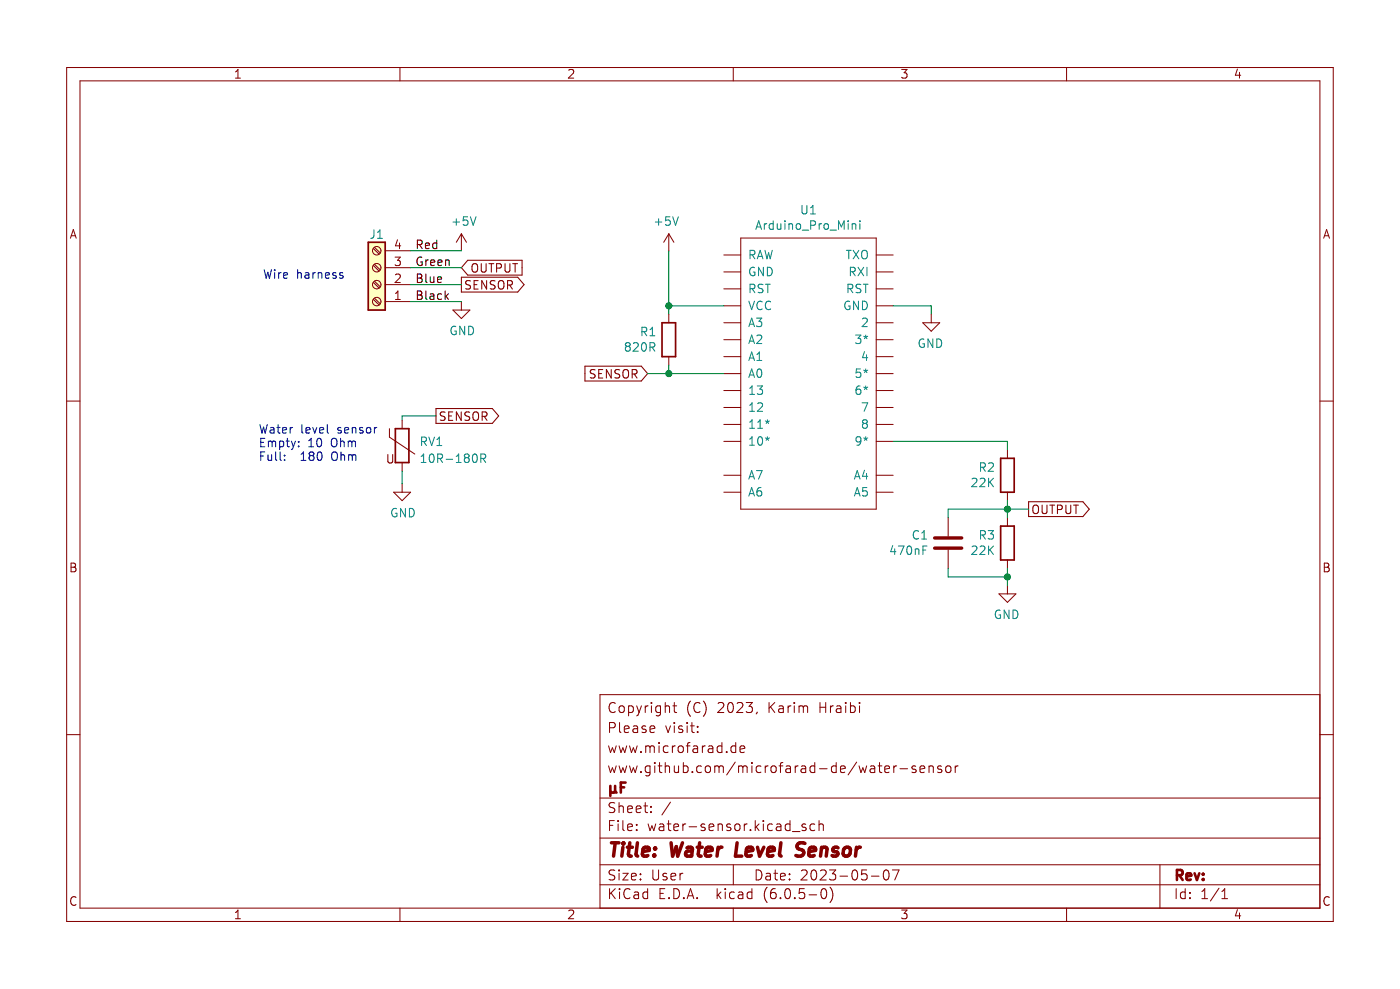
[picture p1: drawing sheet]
<svg xmlns="http://www.w3.org/2000/svg" width="210mm" height="148mm" viewBox="0 0 210 148" stroke-linecap="round" stroke-linejoin="round" font-family="sans-serif">
<path d="M0 .1h209.9v148.1h-209.9z" fill-rule="evenodd" fill="#fff" stroke="#fff" stroke-width=".15"/>
<g fill="none" stroke="#840000" stroke-width=".15">
<path d="M10 10.1h189.9v128h-189.9zM12 12.1h185.9v124h-185.9zM35.3 11.7h.7M35.3 10.8l.4-.4v1.3M60 10.1v2M85.3 10.5l.2-.1h.3l.2 .1v.3l-.8 .9h.8M109.9 10.1v2M135.2 10.4h.8l-.4 .5 .3 .1v.6l-.2 .1h-.3l-.2-.1M159.9 10.1v2M185.5 10.3l-.3 1h.8M185.8 10.8v.9M10.6 35.7l.4-1.3 .4 1.3"/>
<path d="M10.7 35.3h.6M56 37.2l.8 .9M56 39.8l.8 .8M56.2 37.1l.8 .8M56.2 39.6l.8 .8M57.8 37.6h3.8M59.2 38.5h.8l-.4 .5 .4 .1v.6l-.2 .1h-.4l-.2-.1M59.6 35.9l-.3 .9h.8M59.9 36.4v.9M69.2 35v2.6M69.2 35l-.8 1.3M69.2 35l.7 1.3"/>
<path d="M100.3 35v2.6M100.3 35l.7 1.3M100.3 35l-.8 1.3M108.5 38.2h2.6M111.1 35.7h20.3v40.6h-20.3zM131.4 38.2h2.5M198.5 35.7l.4-1.3 .4 1.3M198.6 35.3h.6M56 42.3l.8 .9M56 44.9l.8 .8M56.2 42.1l.8 .9M56.2 44.7l.8 .8"/>
<path d="M57.8 45.2h3.8M57.8 42.6h3.8M57.8 40.1h3.8M59.3 44.9h.7M59.3 44l.4-.4v1.3M59.3 41.2l.5-.1 .2 .1v.2l-.8 .9h.8M67.9 46.5h2.5l-1.2 1.2zM69.2 45.2v1.3M100.3 47.1v1.3M100.3 53.4v1.3M108.5 48.4h2.6M108.5 58.5h2.6"/>
<path d="M108.5 56h2.6M108.5 53.4h2.6M108.5 50.9h2.6M108.5 40.7h2.6M108.5 45.8h2.6M108.5 43.3h2.6M131.4 48.4h2.5M131.4 58.5h2.5M131.4 56h2.5M131.4 53.4h2.5M131.4 50.9h2.5M131.4 40.7h2.5"/>
<path d="M131.4 45.8h2.5M131.4 43.3h2.5M138.4 48.4h2.5l-1.3 1.2zM139.6 47.1v1.3M10 60.1h2M58.4 64.2v1.3l3.8 2.5M59 73.7h2.6l-1.3 1.3zM60.3 63v1.2M60.3 69.3v1.3M60.3 72.5v1.2M108.5 73.7h2.6M108.5 61h2.6"/>
<path d="M108.5 63.6h2.6M108.5 66.1h2.6M108.5 71.2h2.6M131.4 73.7h2.5M131.4 61h2.5M131.4 63.6h2.5M131.4 66.1h2.5M131.4 71.2h2.5M142.2 77.5v2.8M151 67.4v1.3M151 73.7v1.3M151 77.5v1.3"/>
<path d="M197.9 60.1h2M10.7 84.4h.4l.2 .1v.2l-.2 .3a.35 .35 0 0 1 .3 .3 .35 .35 0 0 1-.3 .4h-.4zM10.7 85h.4M142.2 82.4v2.8M149.8 89h2.5l-1.3 1.2zM151 83.9v1.3M151 87.7v1.3M198.6 84.4h.4l.2 .1v.2l-.2 .3a.35 .35 0 0 1 .3 .3 .35 .35 0 0 1-.3 .4h-.4zM198.6 85h.4M10 110.1h2M90 119.6h107.9M91.2 114.7l.3 1 .3-.7 .3 .7 .3-1"/>
<path d="M91.2 111.7l.3 1 .3-.7 .3 .7 .3-1M91.4 109h.6a.41 .41 0 0 0 .3-.4 .41 .41 0 0 0-.3-.4h-.6v1.5M92.2 105.4a.6 .6 0 0 0-.7 0 .6 .6 0 0 0-.2 .7 .56 .56 0 0 0 .3 .6 .56 .56 0 0 0 .6-.1M92.8 114.7l.3 1 .3-.7 .3 .7 .3-1M92.8 111.7l.3 1 .3-.7 .3 .7 .3-1M92.9 108.2v1.3l.2 .2M92.9 105.9a.41 .41 0 0 1 .4-.2 .41 .41 0 0 1 .3 .3v.5a.41 .41 0 0 1-.4 .3 .41 .41 0 0 1-.4-.3zM93.6 109.2l.7-.1-.1-.3-.4-.1-.2 .3 .1 .7h.5M94.2 105.8l.5-.1 .3 .3v.5l-.2 .2h-.6M94.2 105.7v1.5M94.4 114.7l.3 1 .3-.7 .2 .7 .3-1M94.4 111.7l.3 1 .3-.7 .2 .7 .3-1"/>
<path d="M95 108.8h.5l.1 .9M95.5 105.7l.3 1M95.6 109.1l-.5 .1a.29 .29 0 0 0-.2 .3 .29 .29 0 0 0 .2 .2h.5M95.8 106.7l-.1 .4-.2 .1M96.1 112.6v.1M96.1 115.6v.1M96.2 105.7l-.4 1M96.7 105.7v1M96.8 111.9a.37 .37 0 0 1 .7 .1M96.8 111.7v1M96.8 108.8l-.3-.1-.3 .3 .1 .2 .5 .1v.4h-.6M97.2 105.7l-.3 .1-.2 .2"/>
<path d="M97.5 114.7v1.3a.41 .41 0 0 1-.7 .2M97.5 114.8l-.5-.1-.3 .3v.5l.2 .2h.6M97.5 109.2l.7-.1-.1-.3-.4-.1-.2 .3v.7h.6M97.5 112v.7M97.5 112l.2-.3 .3 .1 .1 .9M97.7 105.2v.2M97.7 105.7v1M98.2 114.2v.2M98.2 114.7v1M98.7 114.7h.5M98.8 111.2v.2M98.8 111.7v1"/>
<path d="M98.9 114.2v1.3l.1 .2h.2M99 105.8l-.4-.1-.3 .3v.5l.2 .2h.5M99 105.7v1.3a.41 .41 0 0 1-.6 .2M99.7 105.9a.37 .37 0 0 1 .7 .1v.7M99.7 114.9a.37 .37 0 0 1 .7 .1v.7M99.7 105.2v1.5M99.7 114.2v1.5M99.8 108.7l.4 1 .3-1M100.2 111.8l-.5-.1-.2 .3v.5l.1 .2h.6M100.8 111.7v1M100.9 105.7h.6M101.1 114.7l.1 1a.41 .41 0 0 0 .5-.1"/>
<path d="M101.1 105.2v1.3l.1 .2h.3M101.1 108.2v.2M101.1 108.7v1M101.2 111.7l-.2 .1-.2 .2M101.7 114.7v1M101.7 111.9a.41 .41 0 0 1 .4-.2 .41 .41 0 0 1 .4 .3v.5a.41 .41 0 0 1-.4 .3 .41 .41 0 0 1-.4-.3zM102.3 108.8l-.3-.1-.3 .3 .1 .2 .5 .1v.4h-.6M102.5 114.8l.4-.1 .3 .3v.5l-.2 .2h-.5M102.5 114.2v1.5M102.9 111.7h.6M103 108.2v.2M103 108.7v1"/>
<path d="M103.5 111.2l-.3 .1-.1 .2v1.2M103.5 105a1.72 1.72 0 0 0 0 2.3M103.5 108.7h.6M103.7 108.2v1.3l.1 .2h.3M103.8 115.6v.1M104 111.8h.5l.1 .9M104.6 112.1l-.5 .1a.29 .29 0 0 0-.2 .3 .29 .29 0 0 0 .2 .2h.5M104.6 108.8v.2M104.6 109.6v.1M105 105.4a.6 .6 0 0 0-.8 0 .6 .6 0 0 0-.2 .7 .56 .56 0 0 0 .3 .6 .56 .56 0 0 0 .7-.1M105.2 114.8l-.5-.1-.2 .3v.5l.1 .2h.6M105.3 111.7v1"/>
<path d="M105.5 105a1.72 1.72 0 0 1 0 2.3M105.7 111.7l-.2 .1-.2 .2M105.9 114.8a.41 .41 0 0 1 .6 .2v.5a.41 .41 0 0 1-.4 .3 .41 .41 0 0 1-.4-.3v-.5zM106.2 111.8h.6l.1 .9M106.9 112.1l-.5 .1a.29 .29 0 0 0-.2 .3 .29 .29 0 0 0 .2 .2h.5M107.2 114.9a.37 .37 0 0 1 .6 .1M107.2 114.7v1M107.7 105.4l.2-.2 .5 .1a.41 .41 0 0 1 .1 .6l-.9 .8h.9M107.8 115l.2-.3 .4 .1 .1 .9M107.8 115v.7M108.2 111.8l-.4-.1-.3 .3v.5l.2 .2h.5M108.2 111.2v1.5"/>
<path d="M109 112.6v.1M109.2 105.4l.4-.2a.94 .94 0 0 1 0 1.5h-.1a.91 .91 0 0 1-.3-1.3zM110.2 114.2l-1.2 1.9M110.3 111.8l-.4-.1-.3 .3v.5l.1 .2h.6M110.3 111.2v1.5M110.5 105.4l.2-.2 .5 .1a.41 .41 0 0 1 .1 .6l-.9 .8h1M110.7 114.9a.37 .37 0 0 1 .7 .1M110.7 114.7v1M110.9 112.2l.8-.1-.1-.3-.4-.1-.3 .3 .1 .7h.6M111.4 115v.7M111.4 115l.2-.3 .3 .1 .1 .9M111.9 105.2h.9l-.5 .6a.41 .41 0 0 1 .5 .3v.4l-.1 .2h-.6l-.2-.1"/>
<path d="M112.7 114.2v.2M112.7 114.7v1M113.5 106.7l-.1 .3M114.1 114.8l-.4-.1-.3 .3v.5l.1 .2h.6M114.7 114.7v1M115.2 114.7l-.3 .1-.2 .2M115.3 105.2v1.5M115.5 105.9l.7 .8M115.7 114.9a.41 .41 0 0 1 .4-.2 .41 .41 0 0 1 .3 .3v.5a.41 .41 0 0 1-.4 .3 .41 .41 0 0 1-.4-.3zM116.2 105.2l-.9 .9M116.8 114.7h.6M116.8 105.8h.6v.9"/>
<path d="M117.4 114.2l-.3 .1-.1 .2v1.2M117.4 106.1l-.5 .1a.29 .29 0 0 0-.2 .3 .29 .29 0 0 0 .2 .2h.5M117.9 114.8h.5l.1 .9M118.2 105.7v1M118.5 115.1l-.5 .1a.29 .29 0 0 0-.2 .3 .29 .29 0 0 0 .2 .2h.5M118.6 105.7l-.3 .1-.1 .2M119.1 105.2v.2M119.1 105.7v1M119.2 114.7v1M119.7 114.7l-.3 .1-.2 .2M119.8 105.9a.37 .37 0 0 1 .6 .1M119.8 105.7v1"/>
<path d="M120.2 114.8h.5l.1 .9M120.4 106l.3-.3 .3 .1 .1 .9M120.4 106v.7M120.8 115.1l-.5 .1a.29 .29 0 0 0-.2 .3 .29 .29 0 0 0 .2 .2h.5M122.2 114.8l-.5-.1-.3 .3v.5l.2 .2h.6M122.2 114.2v1.5M122.9 115.2h1.1M122.9 105.2v1.5M122.9 106h.9M123.8 105.2v1.5M124.5 105.7v1M124.9 105.7l-.2 .1-.2 .2"/>
<path d="M125.4 114.8l-.5-.1-.2 .3v.5l.1 .2h.6M125.4 114.2v1.5M125.4 105.8h.6l.1 .9M126 115.2l.7-.1v-.3l-.5-.1-.2 .3 .1 .7h.6M126.1 106.1l-.5 .1a.29 .29 0 0 0-.2 .3 .29 .29 0 0 0 .2 .2h.5M126.8 105.2v.2M126.8 105.7v1M127.5 105.8l.4-.1 .3 .3v.5l-.1 .2h-.6M127.5 105.2v1.5M128.4 114.2l-1.2 1.9M128.8 114.7l.3 1 .3-.7 .3 .7 .2-1M128.9 105.2v.2"/>
<path d="M128.9 105.7v1M130.5 114.8h.6l.1 .9M131.2 115.1l-.5 .1a.29 .29 0 0 0-.3 .3 .29 .29 0 0 0 .3 .2h.5M131.7 114.7h.5M131.9 114.2v1.3v.2h.3M132.7 115.2l.7-.1-.1-.3-.4-.1-.2 .3v.7h.6M134 114.7v1M134.4 114.7l-.2 .1-.2 .2M134.9 115.2h1.2M137.3 114.8l-.4-.1-.2 .3 .1 .2 .5 .1v.4h-.6M137.9 115.2l.7-.1v-.3l-.5-.1-.2 .3 .1 .7h.6M139.3 114.9a.37 .37 0 0 1 .6 .1v.7"/>
<path d="M139.3 114.7v1M141.1 114.8l-.3-.1-.2 .3v.2l.5 .1v.4h-.5M141.9 114.9a.41 .41 0 0 1 .4-.2 .41 .41 0 0 1 .3 .3v.5a.41 .41 0 0 1-.4 .3 .41 .41 0 0 1-.4-.3zM143.2 114.7v1M143.6 114.7l-.2 .1-.2 .2M197.9 104.1h-107.9v32M197.9 110.1h2M11.4 134.5a.52 .52 0 0 0-.6 0 .52 .52 0 0 0-.2 .6 .49 .49 0 0 0 .2 .5 .49 .49 0 0 0 .6-.1M35.3 136.7l.4-.4v1.3M35.3 137.6h.7M60 136.1v2M85.3 136.5l.2-.2h.3l.2 .2v.2l-.8 .9h.8"/>
<path d="M90 132.6h107.9M90 129.6h107.9M90 125.6h107.9M91.4 133.1v1.5M91.4 123.7h.5M91.6 133.8l.6 .8M92.1 122.9h-.7v1.5M92.2 130.4l-.6-.1-.2 .2-.1 .3a.71 .71 0 0 0 .7 .4l.2 .2-.2 .4h-.7M92.2 120.3l-.6-.1-.2 .2-.1 .3a.71 .71 0 0 0 .7 .4l.2 .2-.2 .4h-.7M92.2 133.1l-.8 .9M92.7 122.9v.2M92.7 123.4v1"/>
<path d="M92.8 120.2v1.5M92.8 130.3v.2M92.8 130.8v1M92.8 120.9a.37 .37 0 0 1 .7 .1v.7M92.9 133.1v.2M92.9 133.6v1M93.4 130.8h.8l-.8 1h.8M93.4 122.9v1.3l.2 .2M94.1 123.9l.7-.1-.1-.3-.4-.1-.2 .3 .1 .7h.5M94.1 121.2l.7-.1-.1-.3-.4-.1-.2 .3 .1 .7h.5M94.5 133.3a.6 .6 0 0 0-.8 0 .6 .6 0 0 0-.2 .7 .56 .56 0 0 0 .3 .6 .56 .56 0 0 0 .7-.1M94.7 131.3l.7-.1-.1-.3-.4-.1-.2 .2v.8h.6"/>
<path d="M95.1 133.7h.6v.9M95.4 121.2l.7-.1-.1-.3-.4-.1-.2 .3 .1 .7h.5M95.5 124.3v.1M95.5 123.5v.2M95.7 134l-.5 .1a.29 .29 0 0 0-.2 .2 .29 .29 0 0 0 .2 .3h.5M96 131.7v.1M96 130.9v.1M96.5 120.7h.6M96.7 120.2v1.3l.1 .2h.3M97.1 133.7l-.4-.1-.3 .3v.4l.1 .3h.6M97.1 133.1v1.5M97.2 123.4l.3 1 .2-.7 .3 .7 .3-1"/>
<path d="M97.6 121.6v.1M97.6 120.8v.2M97.9 130.3v1.2l.3 .3h.4l.1-.3v-1.2M98.9 123.5h.6v.9M99 133.8h.5M99.5 123.8l-.5 .1a.29 .29 0 0 0-.2 .3 .29 .29 0 0 0 .2 .2h.5M99.7 133.1h-.7v1.5h.7M100 130.9l-.4-.1-.2 .2 .1 .3 .5 .1v.4h-.6M100 123.4h.6M100.2 122.9v1.3l.1 .2h.3M100.3 134.5v.1M100.5 120.2l-1.3 1.9"/>
<path d="M100.6 131.3l.7-.1-.1-.3-.4-.1-.2 .2 .1 .8h.5M101 133.1a.76 .76 0 0 1 .9 .8 .76 .76 0 0 1-.9 .7zM101 123.9l.7-.1v-.3l-.5-.1-.2 .3 .1 .7h.6M102 130.8v1M102.4 130.8l-.3 .1-.1 .2M102.4 123.4v1M102.5 134.5v.1M102.8 123.4l-.3 .1-.1 .2M103 134.6l.5-1.5 .5 1.5M103.2 134.2h.7M103.3 123.9h1.2M104.5 134.5v.1"/>
<path d="M105.7 123.5l-.4-.1-.2 .3 .1 .2 .5 .1v.4h-.6M106.3 123.9l.7-.1v-.3l-.5-.1-.2 .3 .1 .7h.6M107.5 133.1v1.5M107.7 134.1l.4 .5M107.7 123.6a.37 .37 0 0 1 .6 .1v.7M107.7 123.4v1M108.1 133.6l-.6 .6M108.7 133.1v.2M108.7 133.6v1M109.5 123.5l-.3-.1-.2 .3v.2l.5 .1v.4h-.5M109.9 136.1v2M109.9 129.6v3"/>
<path d="M110.1 133.7l-.4-.1-.3 .3v.4l.1 .3h.6M110.2 123.6a.41 .41 0 0 1 .4-.2 .41 .41 0 0 1 .3 .3v.5a.41 .41 0 0 1-.3 .3 .41 .41 0 0 1-.4-.3zM110.7 133.7h.6l.1 .9M111.4 134l-.5 .1a.29 .29 0 0 0-.2 .2 .29 .29 0 0 0 .2 .3h.5M111.6 123.4v1M112 123.4l-.3 .1-.1 .2M112.5 124.3v.1M112.7 133.7l-.4-.1-.3 .3v.4l.2 .3h.5M112.7 133.1v1.5M113.2 122.9v1.5M113.4 130.3a.76 .76 0 0 1 .8 .8 .76 .76 0 0 1-.8 .7zM113.4 123.9l.4 .5"/>
<path d="M113.8 123.4l-.6 .6M114.4 122.9v.2M114.4 123.4v1M114.9 130.9h.5l.1 .9M115 132.9a1.72 1.72 0 0 0 0 2.3M115.5 131.2l-.5 .1a.29 .29 0 0 0-.2 .2 .29 .29 0 0 0 .2 .3h.5M115.8 123.5l-.4-.1-.3 .3v.5l.1 .2h.6M116 130.8h.6M116.2 130.3v1.3l.1 .2h.3M116.2 133.1a.59 .59 0 0 0-.7 .7v.5l.2 .3h.4l.2-.1 .1-.5-.2-.2-.4-.1-.3 .3M116.4 123.5h.6l.1 .9M117 131.3l.7-.1v-.3l-.5-.1-.2 .2 .1 .8h.6"/>
<path d="M117 134.5v.1M117.1 123.8l-.5 .1a.29 .29 0 0 0-.2 .3 .29 .29 0 0 0 .2 .2h.5M117.8 133.3l.4-.2a.94 .94 0 0 1 0 1.5h-.2a.91 .91 0 0 1-.2-1.3zM118.4 131.7v.1M118.4 130.9v.1M118.4 123.5l-.4-.1-.3 .3v.5l.2 .2h.5M118.4 122.9v1.5M118.8 124.6h1.1M119.2 134.5v.1M120.2 130.5l.2-.2 .5 .1a.41 .41 0 0 1 0 .6l-.8 .8h.9M120.6 133.1h-.7l-.1 .7 .2-.1 .5 .1 .2 .2-.1 .5-.2 .1h-.4l-.2-.1M120.8 123.5l-.4-.1-.2 .3 .1 .2 .5 .1v.4h-.6"/>
<path d="M121.3 134.1h1.1M121.7 130.5l.4-.2a.94 .94 0 0 1 0 1.5h-.2a.91 .91 0 0 1-.2-1.3zM122.2 123.5l-.5-.1-.3 .3v.5l.2 .2h.6M122.8 123.6a.37 .37 0 0 1 .6 .1v.7M122.8 122.9v1.5M123 130.5l.2-.2 .5 .1a.41 .41 0 0 1 .1 .6l-.9 .8h1M123.2 133.3l.4-.2a.94 .94 0 0 1 0 1.5h-.2a.91 .91 0 0 1-.2-1.3zM124.4 130.3h.9l-.5 .6a.41 .41 0 0 1 .5 .3v.3l-.1 .3h-.6l-.2-.1M124.4 132.9a1.72 1.72 0 0 1 0 2.3M125.9 131.3h1.2M127.9 130.5l.3-.2a.94 .94 0 0 1 0 1.5h-.1a.91 .91 0 0 1-.2-1.3zM129.9 130.3h-.7v.7l.2-.1 .5 .1 .1 .2-.1 .5-.2 .1h-.3l-.2-.1"/>
<path d="M130.7 131.3h1.1M132.6 130.5l.3-.2a.94 .94 0 0 1 0 1.5h-.1a.91 .91 0 0 1-.2-1.3zM133.8 130.3h1l-.6 1.5M135.2 136.3h.8l-.4 .5 .3 .2v.5l-.2 .1h-.3l-.2-.1M159.9 136.1v2M173.9 129.6v6.5M176.3 133.1v1.5M177.7 133.7l-.4-.1-.3 .3v.4l.1 .3h.6M177.7 133.1v1.5M178.4 134.5v.1M178.4 133.7v.1M180.2 134.6h.9"/>
<path d="M180.2 133.6l.4-.5v1.5M182.8 133.1l-1.3 1.9M183.2 134.6h.9M183.2 133.6l.4-.5v1.5M185.5 136.3l-.3 .9h.8M185.8 136.8v.8M199.3 134.5a.52 .52 0 0 0-.6 0 .52 .52 0 0 0-.2 .6 .49 .49 0 0 0 .2 .5 .49 .49 0 0 0 .6-.1"/>
<circle cx="56.5" cy="37.6" r=".63"/>
<circle cx="56.5" cy="40.1" r=".63"/>
<circle cx="56.5" cy="45.2" r=".63"/>
<circle cx="56.5" cy="42.6" r=".63"/>
</g>
<path d="M91.5 117.7v1.5M91.5 118.5l.2 .2h.3l.2-.2M92.2 118.5l.2 .2M92.2 117.7v.8M93.1 118h.5M93.8 117.2h-.7v1.5M176.5 131.1h.5a.41 .41 0 0 0 .3-.4 .41 .41 0 0 0-.3-.4h-.5v1.5M176.8 131.1l.5 .7M177.9 131.3l.7-.1-.1-.3-.4-.1-.2 .2 .1 .8h.5M179.1 130.8l.4 1 .3-1M180.4 131.7v.1M180.4 130.9v.1" fill="none" stroke="#840000" stroke-width=".39"/>
<g fill="none" stroke="#840000" stroke-width=".52">
<path d="M91.7 126.3h1.1M92.2 126.3l-.2 2M93.4 126.9l-.2 1.4M93.5 126.3v.2M93.5 126.3l-.1 .1 .1 .1M93.5 126.3l.1 .1-.1 .1M94.1 126.9h.7M94.4 126.3l-.2 1.7 .1 .2 .4 .1M95.6 126.3l-.2 1.7 .2 .3M96.4 127.6l.9-.2v-.4l-.6-.1-.3 .3-.1 .8 .1 .2 .2 .1 .5-.1M98.1 128.1l.1 .1-.1 .1M98.1 128.1l-.1 .1 .1 .1"/>
<path d="M98.1 128.1v.2M98.2 127v.2M98.2 127l.1 .1-.1 .1M98.2 127l-.1 .1 .1 .1M100.6 126.3l.2 2 .6-1.5 .2 1.5 .7-2M103 127l.2-.1 .6 .1v.2l-.1 1.1M103.8 127.4l-.7 .1a.4 .4 0 0 0-.3 .3 .4 .4 0 0 0 .2 .5l.7-.1M104.5 126.9h.8M104.9 126.3l-.2 1.7 .1 .2 .3 .1M105.8 127.6l1-.2-.1-.4-.6-.1-.3 .3-.1 .8 .1 .2 .2 .1 .6-.1M107.7 126.9l-.2 1.4M108.2 126.9a.59 .59 0 0 0-.6 .4"/>
<path d="M110.5 126.3l-.2 2h.9M111.9 127.6l.9-.2v-.4l-.6-.1-.3 .3-.1 .8 .1 .2 .2 .1 .6-.1M113.6 126.9l.3 1.4 .6-1.4M115.1 127.6l1-.2-.1-.4-.5-.1-.3 .3-.1 .8v.2l.2 .1 .6-.1M117.1 126.3l-.2 1.7 .2 .3M120.7 126.4a.85 .85 0 0 0-1.1 .1 .45 .45 0 0 0 .2 .7l.4 .1a.49 .49 0 0 1 .3 .5 .49 .49 0 0 1-.4 .5l-.8-.1M121.3 127.6l1-.2-.1-.4-.5-.1-.4 .3-.1 .8 .1 .2 .2 .1 .6-.1M123.2 127.1a.49 .49 0 0 1 .8 .1l-.1 1.1M123.2 126.9l-.2 1.4M125.6 127a.49 .49 0 0 0-.7 .3v.2l.7 .2v.2l-.1 .3-.2 .1-.6-.1M126.6 127.1a.52 .52 0 0 1 .5-.2 .52 .52 0 0 1 .4 .4l-.1 .6a.55 .55 0 0 1-.5 .4 .55 .55 0 0 1-.5-.4zM128.4 126.9l-.1 1.4"/>
<path d="M129 126.9a.59 .59 0 0 0-.6 .4"/>
</g>
<path d="M55.2 36.3h2.6v10.2h-2.6zM99.3 48.4h2v5h-2zM59.3 64.2h2v5.1h-2zM150 68.7h2.1v5h-2.1zM150 78.8h2.1v5.1h-2.1z" fill="none" stroke="#840000" stroke-width=".25"/>
<g fill="none" stroke="#008484" stroke-width=".15">
<path d="M56.1 34.4v.9a.41 .41 0 0 1-.5 .4M56.6 35.7h.7M56.6 34.8l.4-.4v1.3M67.9 33.3h1M68.4 32.8v.9M70.1 32.5h-.6l-.1 .6 .2-.1h.4l.2 .2-.1 .4-.2 .1-.5-.1M70.5 32.5l.4 1.2 .5-1.2M98.3 33.3h.9M98.7 32.8v.9M100.4 32.5h-.6v.6l.2-.1h.4l.1 .2-.1 .4-.1 .1-.5-.1M100.9 32.5l.4 1.2 .4-1.2M112.5 38.2l.6-.1 .1-.2-.1-.3-.2-.1h-.4v1.3"/>
<path d="M112.8 38.2l.4 .6M113.3 34.4l.5-1.3 .4 1.3M113.4 34h.7M113.5 38.8l.5-1.3 .4 1.3M113.7 38.4h.6M114.6 33.5v.9M114.7 37.5l.3 1.3 .2-.9 .3 .9 .3-1.3M115 33.5l-.3 .1-.1 .2M115.9 33.6l-.3-.1-.3 .3v.3l.1 .2h.5M115.9 33.1v1.3M116.5 33.5l.1 .8 .3 .1 .2-.2M117.1 33.5v.9"/>
<path d="M117.7 33.1v.1M117.7 33.5v.9M118.3 33.6l.2-.1 .3 .1v.8M118.3 33.5v.9M119.4 33.6l.2-.1 .4 .1v.5l-.1 .2-.3 .1-.2-.2zM120.2 30.8v1l.3 .2h.2l.3-.2v-1M120.3 34.5h.9M121.5 32h.7M121.5 31.1l.4-.3v1.2M121.5 33.8l.7-.1 .1-.2-.1-.3-.2-.1h-.5v1.3M122.8 33.5v.9M123.2 33.5l-.3 .1-.1 .2"/>
<path d="M123.7 33.6l.3-.1 .2 .3v.3l-.2 .3-.3-.1-.2-.2v-.3zM124.5 34.5h.9M125.7 34.4v-1.3l.4 .9 .5-.9v1.3M126.9 37.5h.7M127.2 33.1v.1M127.2 33.5v.9M127.3 37.5v1.3M127.8 33.6l.2-.1 .3 .1v.8M127.8 33.5v.9M127.9 37.5l.9 1.3M128.8 37.5l-.9 1.3M128.9 33.1v.1"/>
<path d="M128.9 33.5v.9M129.4 37.6a.42 .42 0 0 1 .4-.1 .42 .42 0 0 1 .2 .4v.5a.42 .42 0 0 1-.4 .4 .42 .42 0 0 1-.4-.4v-.5zM68.3 48.9a.62 .62 0 0 0-.7 .5 .62 .62 0 0 0 .4 .7l.4-.1v-.4h-.2M69.7 48.9v1.2l-.8-1.2v1.2M70.3 48.9a.64 .64 0 0 1 .7 .6 .64 .64 0 0 1-.7 .6zM94 51.9l-.2-.3 .2-.3h.2l.3 .3-.3 .3M94 51.9l-.2 .2v.4l.2 .1h.2l.3-.2v-.3l-.3-.2M94 51.9h.2M95 51.5l.5-.2 .1 .2 .1 .2-.8 .9h.8M96.2 49.7l.6-.1 .2-.1-.1-.3-.2-.2h-.5v1.3M96.3 51.5l.2-.2a.69 .69 0 0 1 .5 .6 .69 .69 0 0 1-.3 .6l-.1 .1a.68 .68 0 0 1-.3-1.1zM96.5 49.7l.5 .6"/>
<path d="M97.4 50.3h.8M97.4 49.4l.4-.4v1.3M97.4 52l.7-.1 .1-.1-.1-.3-.2-.2h-.5v1.3M97.8 52l.4 .6M112.3 56.5l.4-1.2 .4 1.2M112.3 54l.4-1.3 .4 1.3M112.3 51.5l.4-1.3 .4 1.3M112.3 48.9l.4-1.2 .4 1.2M112.3 45.1l.4 1.3 .4-1.3M112.4 58.2l.4-.4v1.3M112.4 59.1h.7M112.4 56.2h.6"/>
<path d="M112.4 53.6h.6M112.4 51.1h.6M112.4 48.6h.6M112.5 43.2h.6l.1-.2-.1-.3-.2-.1h-.4v1.3M112.8 43.2l.4 .7M113.1 40.1a.62 .62 0 0 0-.7 .5 .62 .62 0 0 0 .4 .7l.4-.1v-.4h-.3M113.4 47.7h.8l-.4 .4 .3 .2v.5l-.1 .1h-.4l-.2-.1M113.5 50.3l.5-.1 .1 .1 .1 .3-.8 .9h.8M113.5 54h.7M113.5 53.1l.3-.4v1.3M113.5 57.8h.8l-.4 .5 .4 .1v.6l-.2 .1h-.4l-.2-.1M113.6 55.4l.2-.1a.69 .69 0 0 1 .5 .5 .69 .69 0 0 1-.3 .7h-.1a.68 .68 0 0 1-.3-1.1z"/>
<path d="M114.3 45.2a.51 .51 0 0 0-.7 0 .51 .51 0 0 0-.1 .6 .48 .48 0 0 0 .2 .5 .48 .48 0 0 0 .6 0M114.4 42.6h-.5l-.2 .1v.4l.6 .2 .1 .3-.3 .3-.4-.1M114.5 40v1.3l-.8-1.3v1.3M114.8 42.6h.7M115.1 40a.64 .64 0 0 1 .7 .7 .64 .64 0 0 1-.7 .6zM115.1 42.6v1.3M115.5 45.2a.51 .51 0 0 0-.6 0 .51 .51 0 0 0-.1 .6 .48 .48 0 0 0 .2 .5 .48 .48 0 0 0 .5 0M127.1 43.2h.6l.2-.2-.1-.3-.2-.1h-.5v1.3M127.4 45.2a.62 .62 0 0 0-.8 .4 .62 .62 0 0 0 .5 .8l.3-.1v-.5h-.2M127.4 43.2l.5 .7M127.5 40.7l.6-.1 .1-.1v-.3l-.2-.2h-.5v1.3M127.8 40.7l.4 .6"/>
<path d="M128.3 50.2h.8l-.5 .5 .4 .1v.5l-.2 .2h-.3l-.2-.2M128.6 40l.9 1.3M128.7 45.1v1.3l-.7-1.3v1.3M128.9 57.8a.5 .5 0 0 0-.6 .6v.4l.2 .2 .3 .1 .2-.1 .1-.5-.2-.1-.3-.1-.3 .2M129 55.3h-.6l-.1 .6 .2-.1h.4l.2 .2-.1 .4-.2 .1-.5-.1M129.1 42.6h-.5l-.3 .2 .2 .3 .5 .3v.3l-.2 .2-.5-.1M129.3 45.1a.64 .64 0 0 1 .7 .7 .64 .64 0 0 1-.7 .6zM129.3 47.8l.5-.1 .2 .1v.2l-.7 .9h.7M129.4 42.6h.8M129.5 40l-.9 1.3M129.5 50.4l.3 .1M129.5 55.5l.3 .1"/>
<path d="M129.5 58l.3 .1M129.6 52.7l-.3 .9h.8M129.8 42.6v1.3M129.8 50.2v.3M129.8 55.3v.3M129.8 57.8v.3M129.8 50.5l-.2 .2M129.8 50.5l.2 .2M129.8 55.6l-.2 .2M129.8 55.6l.2 .2M129.8 58.1l-.2 .3M129.8 58.1l.2 .3"/>
<path d="M129.9 53.2v.8M130 40v1.3M130.1 50.4l-.3 .1M130.1 55.5l-.3 .1M130.1 58l-.3 .1M138.5 50.8a.62 .62 0 0 0-.7 .5 .62 .62 0 0 0 .4 .8l.4-.2v-.4h-.3M139.9 50.8v1.3l-.8-1.3v1.3M140.5 50.8a.64 .64 0 0 1 .7 .6 .64 .64 0 0 1-.7 .7zM59.5 76.2a.62 .62 0 0 0-.8 .5 .62 .62 0 0 0 .4 .7l.4-.1v-.4h-.2M60.8 76.2v1.2l-.7-1.2v1.2M61.4 76.2a.64 .64 0 0 1 .7 .6 .64 .64 0 0 1-.7 .6zM63.2 69.3h.7"/>
<path d="M63.2 68.4l.3-.4v1.3M63.2 66.1h.6l.1-.2v-.3l-.2-.1h-.5v1.3M63.5 66.1l.4 .7M64.3 65.5l.4 1.3 .4-1.3M64.5 68.1l.2-.1a.69 .69 0 0 1 .5 .5 .69 .69 0 0 1-.3 .7l-.1 .1a.68 .68 0 0 1-.3-1.2zM65.5 66.8h.7M65.5 65.8l.4-.3v1.3M65.6 68.7l.6-.1 .2-.2-.1-.3-.2-.1h-.5v1.3M65.9 68.7l.5 .6M66.9 68.8h1M68.4 69.3h.7M68.4 68.4l.4-.4v1.3"/>
<path d="M69.9 68.6l-.3-.3 .3-.3h.2l.2 .3-.2 .3M69.9 68.6l-.3 .2v.2l.3 .3 .3-.1 .1-.2v-.2l-.2-.2M69.9 68.6h.2M70.9 68.1l.2-.1a.69 .69 0 0 1 .5 .5 .69 .69 0 0 1-.2 .7l-.2 .1a.68 .68 0 0 1-.3-1.2zM72.1 68.7l.6-.1 .1-.2v-.3l-.2-.1h-.5v1.3M72.4 68.7l.4 .6M112.3 74.3l.4-1.3 .4 1.3M112.3 71.8l.4-1.3 .4 1.3M112.4 64.2h.7M112.4 66.7h.7M112.4 60.7l.4-.3v1.2M112.4 63.3l.4-.4v1.3"/>
<path d="M112.4 65.8l.4-.4v1.3M112.4 61.6h.7M112.4 71.4h.6M112.4 74h.6M113.4 70.5h.9l-.6 1.3M113.6 60.5l.5-.1 .2 .1v.2l-.8 .9h.8M113.6 64.2h.7M113.6 63.3l.4-.4v1.3M113.7 65.6l.2-.2a.69 .69 0 0 1 .5 .6 .69 .69 0 0 1-.3 .6l-.1 .1a.68 .68 0 0 1-.3-1.1zM114.1 73a.5 .5 0 0 0-.6 .6v.5l.1 .2h.4l.1-.1 .1-.4-.1-.2-.4-.1-.2 .3M114.8 65.6l.3 .1M114.8 63.1l.3 .1"/>
<path d="M115.1 62.9v.3M115.1 65.4v.3M115.1 65.7l-.2 .3M115.1 65.7l.1 .3M115.1 63.2l-.2 .2M115.1 63.2l.1 .2M115.4 65.6l-.3 .1M115.4 63.1l-.3 .1M128.1 71.8l.4-1.3 .4 1.3M128.1 74.3l.4-1.3 .4 1.3M128.2 71.4h.6M128.2 74h.6"/>
<path d="M129.1 66l-.3 .2h-.2l-.3-.2 .2-.5 .3-.1 .2 .2a.84 .84 0 0 1-.3 1.1h-.2M129.3 60.4h.8l-.5 1.2M129.5 65.6l.3 .1M129.6 63.4l-.3 .3v.2l.3 .3h.2l.2-.3v-.3l-.2-.2M129.6 63.4l-.3-.2 .3-.3h.2l.2 .2-.2 .3M129.6 63.4h.2M129.6 70.4l-.3 1h.8M129.8 65.4v.3M129.8 65.7l-.2 .3M129.8 65.7l.2 .3M129.9 70.9v.9M130 73h-.6l-.1 .6 .2-.1 .4 .1 .1 .2v.4l-.2 .1-.5-.1"/>
<path d="M130.1 65.6l-.3 .1M137.7 79.6a.51 .51 0 0 0-.6 0 .51 .51 0 0 0-.2 .6 .48 .48 0 0 0 .3 .5 .48 .48 0 0 0 .5-.1M138.2 79.9l.4-.4v1.3M145.7 71.8l.5-.2 .2 .2 .1 .2-.8 .9h.8M147 71.8l.4-.2 .2 .2 .1 .2-.8 .9h.8M147 70l.6-.1 .1-.1v-.3l-.2-.2h-.5v1.3M147.3 70l.4 .6M148.2 79.5h.7l-.4 .5 .4 .1v.5l-.2 .2h-.4l-.1-.2M148.2 69.5l.5-.2 .2 .2v.2l-.7 .9h.7M148.2 71.6v1.3M148.4 72.2l.5 .7M148.9 71.6l-.7 .8"/>
<path d="M133.8 81.7l-.3 .9h.8M134.1 82.2v.9M134.7 81.8h.8l-.5 1.3M136.1 81.9l.2-.1a.69 .69 0 0 1 .5 .5 .69 .69 0 0 1-.3 .7l-.1 .1a.69 .69 0 0 1-.5-.6 .69 .69 0 0 1 .2-.6zM137.2 82.2v.9M137.2 82.3l.2-.1 .3 .1 .1 .8M138.2 80.8h.7M138.4 82.4h.4M139 81.8h-.6v1.3M145.7 81.9l.5-.1 .2 .1 .1 .3-.8 .9h.8M147 81.9l.4-.1 .2 .1 .1 .3-.8 .9h.8M147 80.2l.6-.1 .1-.2v-.3l-.2-.1h-.5v1.3"/>
<path d="M147.3 80.2l.4 .6M148.2 81.8v1.3M148.4 82.3l.5 .8M148.9 81.8l-.7 .7M150 91.5a.62 .62 0 0 0-.8 .4 .62 .62 0 0 0 .4 .8l.4-.2v-.4h-.2M151.3 91.4v1.3l-.7-1.3v1.3M151.9 91.4a.64 .64 0 0 1 .7 .6 .64 .64 0 0 1-.7 .7z"/>
</g>
<path d="M55.2 36.3h2.6v10.2h-2.6z" fill-rule="evenodd" fill="#ffffc2" stroke="#ffffc2" stroke-width=".25"/>
<path d="M140.1 82.1h4.1M140.1 80.6h4.1" fill="none" stroke="#840000" stroke-width=".51"/>
<g fill="none" stroke="#840000" stroke-width=".16">
<path d="M70.1 39h8.2v2.2h-8.2l-.9-1.1zM70.8 39.7a.43 .43 0 0 1 .5-.2 .43 .43 0 0 1 .3 .4v.4a.42 .42 0 0 1-.4 .5 .42 .42 0 0 1-.4-.5zM72.2 39.5v1l.2 .3h.2l.3-.3v-1M73.3 39.5h.7M73.7 39.5v1.3M75.7 39.5v1l.3 .3h.2l.2-.3v-1M76.9 39.5h.7M77.2 39.5v1.3M69.2 41.5h8.4l1 1.1-1 1.2h-8.4zM70.5 42.1l-.4-.1-.2 .2v.3l.5 .3 .1 .3-.2 .2-.5-.1M71.1 42.6h.4M71.7 42h-.6v1.3h.6"/>
<path d="M73 42v1.3l-.8-1.3v1.3M74.2 42.1l-.5-.1-.1 .2v.3l.5 .3 .1 .3-.2 .2-.5-.1M74.5 40.2l.6-.1 .1-.2-.1-.3-.2-.1h-.4v1.3M74.8 42.2a.43 .43 0 0 1 .5-.2 .43 .43 0 0 1 .3 .5v.4a.42 .42 0 0 1-.5 .4 .42 .42 0 0 1-.4-.4zM76.1 42.7l.6-.1 .1-.1v-.3l-.2-.2h-.5v1.3M76.4 42.7l.4 .6M87.7 54.9h8.4l1 1.1-1 1.1h-8.4zM89.2 55.4h-.5l-.1 .1v.3l.5 .3 .1 .3-.2 .2h-.5M89.8 56h.4M90.4 55.4h-.6v1.2h.6M91.6 55.4v1.2l-.7-1.2v1.2M92.9 55.4h-.5l-.2 .1v.3l.6 .3 .1 .3-.2 .2h-.5"/>
<path d="M93.5 55.5a.43 .43 0 0 1 .4-.1 .43 .43 0 0 1 .3 .4v.4a.42 .42 0 0 1-.4 .5 .42 .42 0 0 1-.4-.5zM94.8 56h.6l.1-.2-.1-.3-.1-.1h-.5v1.2M95.1 56l.4 .6M58.2 68.1v1l.2 .3 .4-.1 .1-.2v-1M65.4 61.2h8.4l1 1.1-1 1.1h-8.4zM66.7 61.8l-.5-.1-.1 .1v.4l.5 .2 .1 .3-.2 .3-.5-.1M67.3 62.3h.4M67.9 61.7h-.6v1.3h.6M69.1 61.7v1.3l-.7-1.3v1.3M70.4 61.8l-.5-.1-.1 .1v.4l.5 .2 .1 .3-.2 .3-.5-.1M71 61.9a.43 .43 0 0 1 .4-.2 .43 .43 0 0 1 .3 .4v.5a.42 .42 0 0 1-.4 .4 .42 .42 0 0 1-.4-.4zM72.3 62.4l.6-.1 .1-.2v-.3l-.2-.1h-.5v1.3"/>
<path d="M72.6 62.4l.4 .6M154.2 75.2h8.2l.9 1.1-.9 1.1h-8.2zM154.9 75.9a.43 .43 0 0 1 .5-.2 .43 .43 0 0 1 .3 .4v.4a.42 .42 0 0 1-.4 .5 .42 .42 0 0 1-.4-.5zM156.2 75.7v1l.3 .2h.2l.3-.2v-1M157.4 75.7h.7M157.8 75.7v1.2M158.5 76.3h.6l.2-.2-.1-.3-.2-.1h-.5v1.2M159.8 75.7v1l.3 .2h.3l.1-.2v-1M161 75.7h.7M161.3 75.7v1.2"/>
</g>
<g fill="none" stroke="#000" stroke-width=".16">
<path d="M62.6 36.6h.6l.1-.2-.1-.3-.1-.1h-.5v1.2M62.9 36.6l.4 .6M63.2 38.6a.62 .62 0 0 0-.7 .4 .62 .62 0 0 0 .4 .8l.4-.1v-.5h-.2M63.8 36.8l.6-.1-.1-.2-.3-.1-.2 .2v.6h.5M63.8 38.9v.9M64.2 38.9l-.2 .1-.2 .2M64.6 39.4l.6-.2-.1-.2-.3-.1-.2 .2v.6h.5M65.5 36.5l-.4-.1-.2 .2v.4l.1 .2h.5M65.5 36v1.2M65.7 39.4l.6-.2-.1-.2-.4-.1-.1 .2v.6h.5M66.8 39.1l.2-.2 .3 .1 .1 .8M66.8 38.9v.9"/>
<path d="M62.6 41.1h.4l.2 .1v.2l-.2 .3a.34 .34 0 0 1 .3 .3 .34 .34 0 0 1-.2 .3h-.5zM62.6 43.6h.4l.2 .1v.3l-.2 .2a.34 .34 0 0 1 .3 .3 .34 .34 0 0 1-.2 .4h-.5zM62.6 44.2h.4M62.6 41.7h.4M63.8 41.1v1l.2 .2M63.8 43.6v1.1l.2 .2M64.5 41.5l.1 .8h.3l.2-.1M64.5 44.1h.5l.1 .8M65.1 44.3l-.5 .1a.25 .25 0 0 0-.2 .2 .25 .25 0 0 0 .2 .3l.5-.1M65.1 41.5v.8M65.6 41.9l.6-.1-.1-.3h-.3l-.2 .2 .1 .6h.4M66.2 44.1l-.4-.1-.2 .3v.3l.1 .2h.5"/>
<path d="M66.7 43.6v1.3M66.9 44.4l.3 .5M67.2 44l-.5 .5"/>
</g>
<g fill="none" stroke="#0000c2" stroke-width=".16">
<path d="M39.6 40.4l.3 1.3 .3-.9 .2 .9 .3-1.3M41.2 40.4v.1M41.2 40.8v.9M41.8 40.8v.9M42.1 40.8l-.2 .1-.1 .2M42.5 41.3l.6-.2v-.2l-.4-.1-.2 .2 .1 .6h.5M44.6 41l.2-.2 .3 .1 .1 .8M44.6 40.4v1.3M45.8 40.9h.5v.8M46.3 41.1l-.4 .1a.25 .25 0 0 0-.2 .2 .25 .25 0 0 0 .2 .3l.4-.1M46.9 40.8v.9M47.3 40.8l-.3 .1-.1 .2"/>
<path d="M47.7 41l.2-.2 .3 .1 .1 .8M47.7 40.8v.9M48.8 41.3l.6-.2-.1-.2-.3-.1-.2 .2 .1 .6h.4M50.4 40.9l-.3-.1-.2 .2v.2l.5 .1v.3h-.5M51.4 40.9l-.3-.1-.2 .2 .1 .2 .4 .1v.3h-.5M39 63.6l.3 1.3 .2-.9 .3 .9 .3-1.3M39.1 66.3h.4M39.1 68.3h.4M39.7 65.7h-.6v1.2h.6M39.7 67.7h-.6v1.3M40.2 68.1v.8l.3 .1 .2-.1M40.2 66.1v.8"/>
<path d="M40.2 66.2l.4-.1 .2 .2M40.5 64.1h.5l.1 .8M40.7 68.1v.9M40.8 66.3l.2-.2h.3v.8M40.8 66.3v.6M41.1 64.3l-.4 .1a.25 .25 0 0 0-.2 .2 .25 .25 0 0 0 .2 .3l.4-.1M41.3 67.7v1.1l.2 .2M41.5 64h.5M41.7 63.6v1.1l.3 .2M41.9 66.1h.4l.2 .2v.4l-.1 .2h-.5M41.9 66.1v1.3M42 67.7v1.1l.2 .2"/>
<path d="M42.4 64.5l.6-.2-.1-.2-.4-.1-.1 .2v.6h.5M42.7 68.9v.1M42.7 68.2v.1M42.9 66.1h.5M43.1 65.7v1.1l.3 .1M43.5 64v.9M43.7 66.1l.3 .8M43.9 64l-.3 .1-.1 .2M44 66.9l-.1 .3-.2 .2M44.3 66.1l-.3 .8M44.8 66.8v.1M44.8 66.1v.2"/>
<path d="M45.1 69h.8M45.1 68.1l.4-.4v1.3M45.3 63.6v1.1l.1 .2M45.9 64.5l.6-.2-.1-.2-.4-.1-.1 .2v.6h.5M46.3 66.9h.7M46.3 66l.3-.3v1.2M46.6 68.3l-.3-.3 .3-.3h.2l.3 .2-.3 .4M46.6 68.3l-.3 .2v.2l.3 .3h.2l.3-.3v-.2l-.3-.2M46.6 68.3h.2M46.9 64l.3 .9 .3-.9M47.6 65.8l.2-.1a.69 .69 0 0 1 .5 .5 .69 .69 0 0 1-.3 .7h-.1a.68 .68 0 0 1-.3-1.1zM47.7 67.8l.2-.1a.69 .69 0 0 1 .5 .5 .69 .69 0 0 1-.3 .7l-.1 .1a.68 .68 0 0 1-.3-1.2z"/>
<path d="M47.9 64.5l.6-.2v-.2l-.4-.1-.2 .2 .1 .6h.5M49.1 63.6v1.1l.1 .2M49.7 65.8a.43 .43 0 0 1 .5-.1 .43 .43 0 0 1 .3 .4v.4a.42 .42 0 0 1-.4 .5 .42 .42 0 0 1-.4-.5zM49.8 67.9a.43 .43 0 0 1 .5-.2 .43 .43 0 0 1 .3 .4v.5a.42 .42 0 0 1-.4 .4 .42 .42 0 0 1-.5-.4zM51.1 66.2l.1-.1h.3l.1 .8M51.1 65.7v1.2M51.1 64.1l-.3-.1-.2 .2 .1 .2 .4 .1v.3h-.5M51.1 68.3l.2-.2 .3 .1 .1 .8M51.1 67.7v1.3M51.7 64.5l.6-.2-.1-.2-.4-.1-.1 .2v.6h.5M52.2 66.2l.4-.1 .2 .2M52.2 66.1v.8"/>
<path d="M52.3 68.1v.9M52.3 68.3l.3-.2 .2 .2M52.8 66.3l.1-.2h.3l.1 .8M52.8 66.3v.6M52.8 64.2l.2-.2 .3 .1 .1 .8M52.8 64v.9M52.8 68.3v.7M52.8 68.3l.2-.2 .3 .1 .1 .8M54.4 64.1l-.3-.1-.2 .2 .1 .2 .4 .1v.3h-.5M55.1 64.1l.3-.1 .2 .3v.3l-.2 .3-.3-.1-.2-.2v-.3zM56.1 64v.9M56.5 64l-.2 .1-.2 .2"/>
</g>
<g fill="none" stroke="#008400" stroke-width=".15">
<path d="M61.6 37.6h7.6M100.3 37.6v9.5M61.6 40.1h7.6M61.6 45.2h7.6M61.6 42.6h7.6M97.1 56h11.4M100.3 54.7v1.3M100.3 45.8h8.2M133.9 45.8h5.7v1.3M60.3 70.6v1.9M65.4 62.3h-5.1v.7M133.9 66.1h17.1v1.3"/>
<path d="M151 75v2.5M154.2 76.3h-12v1.2M142.2 85.2v1.2h8.8M151 85.2v2.5"/>
</g>
<g fill="#008400" stroke="#008400" stroke-width=".15">
<circle cx="151" cy="76.3" r=".46"/>
<circle cx="151" cy="86.4" r=".46"/>
<circle cx="100.3" cy="56" r=".46"/>
<circle cx="100.3" cy="45.8" r=".46"/>
</g>
</svg>
